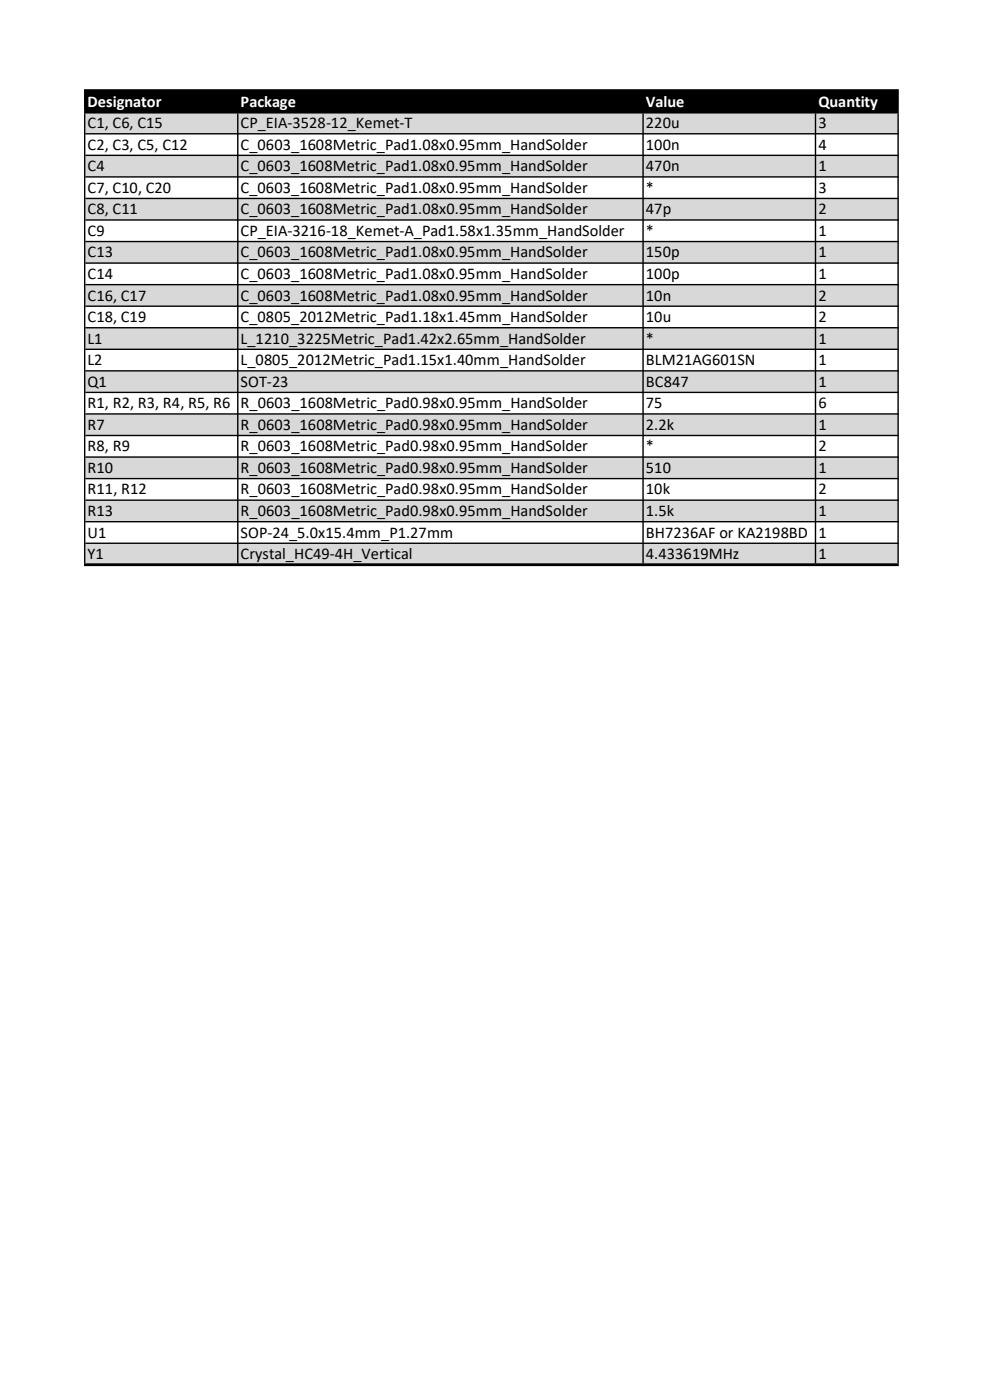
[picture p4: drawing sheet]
<svg xmlns="http://www.w3.org/2000/svg" width="210mm" height="297mm" viewBox="0 0 210 297" stroke-linecap="round" stroke-linejoin="round" font-family="sans-serif">
<defs><g id="words">
<g font-size="3.5" fill="#fff">
<text x="18.6" y="22.6">Designator</text>
<text x="51.1" y="22.6">Package</text>
<text x="137" y="22.6">Value</text>
<text x="173.6" y="22.6">Quantity</text>
</g>
<g font-size="3.5">
<text x="18.6" y="27.2">C1, C6, C15</text>
<text x="51.1" y="27.2">CP_EIA-3528-12_Kemet-T</text>
<text x="137" y="27.2">220u</text>
<text x="173.6" y="27.2">3</text>
<text x="18.6" y="31.8">C2, C3, C5, C12</text>
<text x="51.1" y="31.8">C_0603_1608Metric_Pad1.08x0.95mm_HandSolder</text>
<text x="137" y="31.8">100n</text>
<text x="173.6" y="31.8">4</text>
<text x="18.6" y="36.3">C4</text>
<text x="18.6" y="40.9">C7, C10, C20</text>
<text x="51.1" y="36.3">C_0603_1608Metric_Pad1.08x0.95mm_HandSolder</text>
<text x="51.1" y="40.9">C_0603_1608Metric_Pad1.08x0.95mm_HandSolder</text>
<text x="137" y="36.3">470n</text>
<text x="137" y="40.9">*</text>
<text x="173.6" y="36.3">1</text>
<text x="173.6" y="40.9">3</text>
<text x="18.6" y="45.5">C8, C11</text>
<text x="51.1" y="45.5">C_0603_1608Metric_Pad1.08x0.95mm_HandSolder</text>
<text x="137" y="45.5">47p</text>
<text x="173.6" y="45.5">2</text>
<text x="18.6" y="50">C9</text>
<text x="51.1" y="50">CP_EIA-3216-18_Kemet-A_Pad1.58x1.35mm_HandSolder</text>
<text x="137" y="50">*</text>
<text x="173.6" y="50">1</text>
<text x="18.6" y="54.6">C13</text>
<text x="18.6" y="59.2">C14</text>
<text x="51.1" y="54.6">C_0603_1608Metric_Pad1.08x0.95mm_HandSolder</text>
<text x="51.1" y="59.2">C_0603_1608Metric_Pad1.08x0.95mm_HandSolder</text>
<text x="137" y="54.6">150p</text>
<text x="137" y="59.2">100p</text>
<text x="173.6" y="54.6">1</text>
<text x="173.6" y="59.2">1</text>
<text x="18.6" y="63.8">C16, C17</text>
<text x="51.1" y="63.8">C_0603_1608Metric_Pad1.08x0.95mm_HandSolder</text>
<text x="137" y="63.8">10n</text>
<text x="173.6" y="63.8">2</text>
<text x="18.6" y="68.3">C18, C19</text>
<text x="51.1" y="68.3">C_0805_2012Metric_Pad1.18x1.45mm_HandSolder</text>
<text x="137" y="68.3">10u</text>
<text x="173.6" y="68.3">2</text>
<text x="18.6" y="72.9">L1</text>
<text x="18.6" y="77.5">L2</text>
<text x="51.1" y="72.9">L_1210_3225Metric_Pad1.42x2.65mm_HandSolder</text>
<text x="51.1" y="77.5">L_0805_2012Metric_Pad1.15x1.40mm_HandSolder</text>
<text x="137" y="72.9">*</text>
<text x="137" y="77.5">BLM21AG601SN</text>
<text x="173.6" y="72.9">1</text>
<text x="173.6" y="77.5">1</text>
<text x="18.6" y="82">Q1</text>
<text x="51.1" y="82">SOT-23</text>
<text x="137" y="82">BC847</text>
<text x="173.6" y="82">1</text>
<text x="18.6" y="86.6">R1, R2, R3, R4, R5, R6</text>
<text x="51.1" y="86.6">R_0603_1608Metric_Pad0.98x0.95mm_HandSolder</text>
<text x="137" y="86.6">75</text>
<text x="173.6" y="86.6">6</text>
<text x="18.6" y="91.2">R7</text>
<text x="18.6" y="95.8">R8, R9</text>
<text x="51.1" y="91.2">R_0603_1608Metric_Pad0.98x0.95mm_HandSolder</text>
<text x="51.1" y="95.8">R_0603_1608Metric_Pad0.98x0.95mm_HandSolder</text>
<text x="137" y="91.2">2.2k</text>
<text x="137" y="95.8">*</text>
<text x="173.6" y="91.2">1</text>
<text x="173.6" y="95.8">2</text>
<text x="18.6" y="100.3">R10</text>
<text x="51.1" y="100.3">R_0603_1608Metric_Pad0.98x0.95mm_HandSolder</text>
<text x="137" y="100.3">510</text>
<text x="173.6" y="100.3">1</text>
<text x="18.6" y="104.9">R11, R12</text>
<text x="51.1" y="104.9">R_0603_1608Metric_Pad0.98x0.95mm_HandSolder</text>
<text x="137" y="104.9">10k</text>
<text x="173.6" y="104.9">2</text>
<text x="18.6" y="109.5">R13</text>
<text x="51.1" y="109.5">R_0603_1608Metric_Pad0.98x0.95mm_HandSolder</text>
<text x="137" y="109.5">1.5k</text>
<text x="173.6" y="109.5">1</text>
<text x="18.6" y="114">U1</text>
<text x="18.6" y="118.6">Y1</text>
<text x="51.1" y="114">SOP-24_5.0x15.4mm_P1.27mm</text>
<text x="51.1" y="118.6">Crystal_HC49-4H_Vertical</text>
<text x="137" y="114">BH7236AF or KA2198BD</text>
<text x="137" y="118.6">4.433619MHz</text>
<text x="173.6" y="114">1</text>
<text x="173.6" y="118.6">1</text>
</g>
</g></defs>
<path d="M18.1 19.4h172.4v4.4h-172.4z" fill="#000"/>
<path d="M18.1 23.8h172.4v4.6h-172.4zM18.1 32.9h172.4v4.6h-172.4zM18.1 42.1h172.4v4.6h-172.4zM18.1 51.2h172.4v4.6h-172.4zM18.1 60.4h172.4v4.6h-172.4zM18.1 69.5h172.4v4.6h-172.4zM18.1 78.7h172.4v4.6h-172.4zM18.1 87.8h172.4v4.6h-172.4zM18.1 96.9h172.4v4.7h-172.4zM18.1 106.1h172.4v4.6h-172.4zM18.1 115.2h172.4v4.6h-172.4z" fill-rule="evenodd" fill="#d8d8d8"/>
<g fill="#000">
<path d="M17.8 19.5h.3v4h-.3zM50.3 19.5h.3v4h-.3zM136.3 19.5h.3v4h-.3zM172.8 19.5h.3v4h-.3zM190.4 19.5h.3v4h-.3zM17.8 24.1h.3v95.4h-.3zM50.3 24.1h.3v95.4h-.3zM136.3 24.1h.3v95.4h-.3zM172.8 24.1h.3v95.4h-.3zM190.4 24.1h.3v95.4h-.3z" fill-rule="evenodd"/>
<path d="M17.8 18.9h172.9v.6h-172.9zM17.8 23.5h172.9v.6h-172.9zM18.1 28.2h172.6v.3h-172.6zM18.1 32.8h172.6v.3h-172.6zM18.1 37.4h172.6v.3h-172.6zM18.1 42h172.6v.2h-172.6zM18.1 46.5h172.6v.3h-172.6zM18.1 51.1h172.6v.3h-172.6zM18.1 55.7h172.6v.3h-172.6zM18.1 60.2h172.6v.3h-172.6zM18.1 64.8h172.6v.3h-172.6zM18.1 69.4h172.6v.3h-172.6zM18.1 74h172.6v.3h-172.6zM18.1 78.5h172.6v.3h-172.6zM18.1 83.1h172.6v.3h-172.6zM18.1 87.7h172.6v.3h-172.6zM18.1 92.2h172.6v.3h-172.6zM18.1 96.8h172.6v.3h-172.6zM18.1 101.4h172.6v.3h-172.6zM18.1 106h172.6v.3h-172.6zM18.1 110.5h172.6v.3h-172.6zM18.1 115.1h172.6v.3h-172.6zM17.8 119.5h172.9v.6h-172.9z" fill-rule="evenodd"/>
</g>
<use href="#words"/>
</svg>
